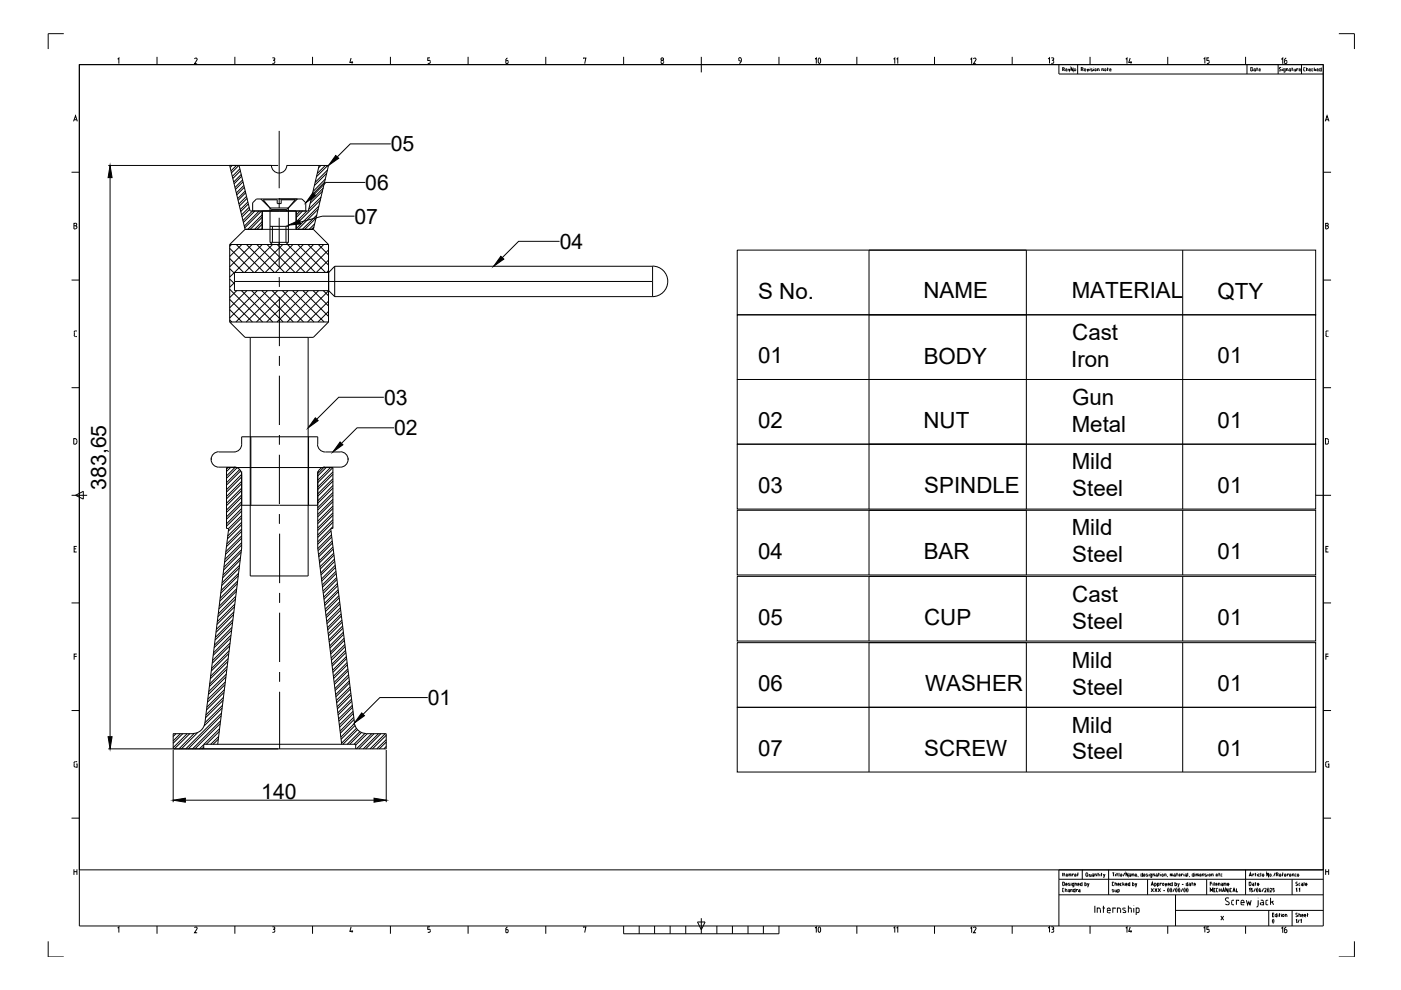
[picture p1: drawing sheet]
<svg xmlns="http://www.w3.org/2000/svg" width="297mm" height="210mm" viewBox="0 0 297 210" stroke-linecap="round" stroke-linejoin="round" font-family="sans-serif">
<defs><g id="words">
<g font-size="5.3">
<text x="170.7" y="15.2">10</text>
<text x="170.7" y="199.3">10</text>
</g>
<g font-size="4.7">
<text x="160.8" y="63.3">S No.</text>
<text x="195.8" y="63.3">NAME</text>
<text x="227.2" y="63.3">MATERIAL</text>
<text x="258.1" y="63.3">QTY</text>
<text x="160.8" y="77">01</text>
<text x="195.8" y="77.1">BODY</text>
<text x="227.1" y="77.8">Iron</text>
<text x="227.3" y="72.1">Cast</text>
<text x="258.2" y="77">01</text>
<text x="227.3" y="85.9">Gun</text>
<text x="160.8" y="90.7">02</text>
<text x="195.8" y="90.7">NUT</text>
<text x="227.2" y="91.5">Metal</text>
<text x="258.2" y="90.7">01</text>
<text x="227.2" y="99.5">Mild</text>
<text x="160.8" y="104.5">03</text>
<text x="196" y="104.5">SPINDLE</text>
<text x="227.3" y="105.2">Steel</text>
<text x="258.2" y="104.5">01</text>
<text x="227.2" y="113.5">Mild</text>
<text x="160.8" y="118.4">04</text>
<text x="195.8" y="118.4">BAR</text>
<text x="227.3" y="119.2">Steel</text>
<text x="258.2" y="118.4">01</text>
<text x="227.3" y="127.6">Cast</text>
<text x="160.8" y="132.5">05</text>
<text x="195.9" y="132.5">CUP</text>
<text x="227.3" y="133.3">Steel</text>
<text x="258.2" y="132.5">01</text>
<text x="227.2" y="141.6">Mild</text>
<text x="160.8" y="146.5">06</text>
<text x="196.1" y="146.5">WASHER</text>
<text x="227.3" y="147.3">Steel</text>
<text x="258.2" y="146.5">01</text>
<text x="227.2" y="155.3">Mild</text>
<text x="160.8" y="160.2">07</text>
<text x="196" y="160.3">SCREW</text>
<text x="227.3" y="161">Steel</text>
<text x="258.2" y="160.2">01</text>
</g>
<g font-size="4.5">
<text x="82.9" y="32.1">05</text>
<text x="77.4" y="40.3">06</text>
<text x="75.2" y="47.5">07</text>
<text x="118.7" y="52.8">04</text>
<text x="81.4" y="85.8">03</text>
<text x="83.5" y="92.3">02</text>
<text x="22.5" y="103.8" transform="rotate(-90 22.5 103.8)">383,65</text>
<text x="90.7" y="149.5">01</text>
<text x="55.4" y="169.4">140</text>
</g>
<g font-size="4.4">
<text x="224.7" y="14.8" transform="rotate(-90 224.7 14.8)">13</text>
<text x="241.3" y="14.8" transform="rotate(-90 241.3 14.8)">14</text>
<text x="270.9" y="14.8">16</text>
<text x="267.8" y="197.2">0</text>
<text x="106.2" y="199">6</text>
<text x="221.2" y="199">13</text>
<text x="270.9" y="199">16</text>
</g>
<g font-size="4">
<text x="208.1" y="14.8" transform="rotate(-90 208.1 14.8)">12</text>
<text x="257.5" y="14.8" transform="rotate(-90 257.5 14.8)">15</text>
<text x="205" y="199">12</text>
<text x="237.8" y="199">14</text>
<text x="257.5" y="199" transform="rotate(-90 257.5 199)">15</text>
</g>
<g font-size="3.5">
<text x="191.6" y="14.8" transform="rotate(-90 191.6 14.8)">11</text>
<text x="191.6" y="199" transform="rotate(-90 191.6 199)">11</text>
</g>
</g></defs>
<!-- layer: body -->
<g fill="none" stroke="#000" stroke-width=".21">
<path d="M16.8 13.7h263.8v170.7h-263.8zM23 35.1h36M23.3 37.7v118.5M49.2 35.1l-.4 .4M50.1 35.1l-1.1 1.1M50.6 35.1l-1.5 1.5M50.9 35.8l-1.7 1.6M51 36.2l-1.6 1.6M51.2 37l-1.7 1.6M51.2 37.4l-1.6 1.6M51.4 38.1l-1.6 1.6M51.5 38.6l-1.6 1.6"/>
<path d="M51.7 39.3l-1.6 1.6M51.8 39.7l-1.6 1.6M59.2 27.8v12.1M68 35.1l-.4 .4M68.6 39.9l-2.7 2.6M68.8 38.6l-2.6 2.7M69 35.1l-1.7 1.7M69 38l-2.6 2.6M69.3 36.7l-2.7 2.7M69.4 36.1l-2.6 2.6M69.5 35.1l-2.4 2.4M77.4 38.7h-8.3l-2.5 2.5"/>
<path d="M82.9 30.5h-8.6l-2.8 2.8M48.7 59.2l1 .9M48.7 57l1 .9M48.7 54.8l3 3M48.7 52.6l5.1 5.2M49.1 51.8l-.4 .4M49.7 59.9l-1 1M50.1 51.8l5.9 6M51.3 51.8l-2.6 2.6M52 40.5l-1.6 1.6M52.1 40.9l-1.6 1.6M52.3 51.8l5.9 6"/>
<path d="M52.3 41.6l-1.7 1.7M52.4 42.1l-1.6 1.6M52.5 42.8l-1.6 1.6M52.6 43.3l-1.6 1.6M52.8 44l-1.6 1.6M52.9 44.4l-1.6 1.6M53.4 51.8l-4.7 4.8M53.5 44.7l-2 2.1M54 44.7l-2.4 2.5M54.5 51.8l4.7 4.8M55 44.7l-3.2 3.2M55.5 44.7l-3.6 3.6"/>
<path d="M55.6 47.6l-1.1 1M55.6 48.5l-.2 .1M55.6 46.1l-2.5 2.5M55.6 45.6l-3.1 3M55.6 47l-1.6 1.6M55.6 51.8l-6.9 6.9M56.6 51.8l5.9 6M57.8 51.8l-5.9 6M58.8 51.8l5.9 6M59.2 56.6l1.1 1.2M59.2 42v2.1M59.2 46.2v10.4"/>
<path d="M59.2 58.7v2.1M60 51.8l-6 6M61 51.8l5.9 6M62.1 51.8l-5.9 6M63.1 51.8l5.9 6M63.6 44.7l-.8 .9M64.1 44.7l-1.3 1.4M64.3 51.8l-5.9 6M65.1 44.7l-2.3 2.3M65.3 51.8l4.4 4.4M66.5 51.8l-5.9 6M66.6 48.1l-.5 .5"/>
<path d="M66.7 47.4l-1.2 1.2M67 46.2l-2.4 2.4M67.2 45.6l-3.1 3M67.5 44.4l-4.3 4.2M67.5 51.8l2.2 2.2M67.6 43.7l-4.8 4.8M67.9 42.4l-5.1 5.1M68.1 41.8l-2.6 2.6M68.4 40.5l-2.6 2.6M68.6 51.8l-5.8 6M69.7 51.8v.1M69.7 57.3l-.4 .5"/>
<path d="M69.7 55.1l-2.6 2.7M69.7 53l-4.8 4.8M75.2 45.8h-6.9l-4.7 1.3M118.6 51.2h-8.6l-3.5 3.4M156.3 53h122.6v13.7h-122.6zM250.8 53v54.9M48.7 67.8l.5 .5M48.7 65.6l2.6 2.7M48.7 63.5l4.8 4.8M48.7 61.3l7 7M50.2 61.6l-1.5 1.5M51.2 61.6l6.6 6.7"/>
<path d="M52.3 61.6l-3.6 3.7M53.4 61.6l6.6 6.7M54.5 61.6l-5.8 5.8M55.5 61.6l6.7 6.7M56.7 61.6l-6.7 6.7M57.7 61.6l6.7 6.7M58.9 61.6l-6.7 6.7M59.2 62.9v10.5M59.2 75.5v2.1M59.2 79.7v10.4M59.9 61.6l6.7 6.7M61.1 61.6l-6.7 6.7"/>
<path d="M62 61.6l6.7 6.7M63.2 61.6l-6.7 6.7M64.2 61.6l5.5 5.5M65.4 61.6l-6.7 6.7M66.4 61.6l3.3 3.3M67.5 61.6l-6.6 6.7M68.6 61.6l1.1 1.1M69.7 68.2l-.1 .1M69.7 66l-2.3 2.3M69.7 63.9l-4.5 4.4M69.7 61.7l-6.7 6.6M156.3 66.7h122.6v13.8h-122.6z"/>
<path d="M184.2 66.7h33.4M48.4 99.1l-.4 .4M48.9 99.1l-.9 .9M49.8 99.1l-1.8 1.8M50.3 99.2l-2.3 2.2M50.8 99.6l-2.8 2.7M51 99.9l-3 3M51.2 99.9v16.3l-5 41.6M59.2 92.2v2.1M59.2 96.4v10.5M67.4 99.9v16.3l5 41.6M68.6 99.1l-1.2 1.3"/>
<path d="M69.1 99.1l-1.7 1.8M70.1 99.1l-2.7 2.7M70.6 99.1l-3.2 3.2M70.6 99.1h-22.6v12.9h.5M70.6 99.1v12.9h-.5l5.1 41.3M81.4 84.2h-9.6l-4.6 4.7M83.5 90.7h-7.8l-3.3 3.3M156.3 94.2h122.6v13.7h-122.6zM156.3 80.5h122.6v13.7h-122.6zM184.2 94.2h33.4M184.2 80.5h33.4M48.5 112l-5.1 41.3"/>
<path d="M50.8 119.9l-3.7 3.7M50.9 118.8l-3.7 3.7M51 118.2l-3.7 3.7M51.1 117.1l-3.7 3.7M51.2 116.6l-3.7 3.7M51.2 101.1l-3.2 3.2M51.2 102.6l-3.2 3.2M51.2 104l-3.2 3.2M51.2 105.4l-3.2 3.3M51.2 106.9l-3.2 3.2M51.2 108.4l-3.2 3.2M51.2 109.8l-2.8 2.8"/>
<path d="M51.2 111.2l-3 3M51.2 112.7l-3.2 3.2M51.2 114.1l-3.4 3.4M51.2 115.6l-3.6 3.6M51.2 100.6l-3.2 3.2M51.2 102.1l-3.2 3.2M51.2 103.5l-3.2 3.2M51.2 104.9l-3.2 3.2M51.2 106.4l-3.2 3.2M51.2 107.8l-3.2 3.3M51.2 109.3l-2.7 2.7M51.2 110.7l-2.9 3"/>
<path d="M51.2 112.2l-3.1 3.1M51.2 113.6l-3.3 3.4M51.2 115l-3.5 3.6M59.2 109v2.1M59.3 113.1v10.5M70.1 112.1l-2.7 2.8M70.2 112.6l-2.8 2.8M70.3 113.4l-2.9 2.9M70.3 113.9l-2.8 2.8M70.4 114.7l-2.9 2.9M70.5 115.1l-2.9 3M70.6 100.6l-3.2 3.2"/>
<path d="M70.6 102l-3.2 3.2M70.6 103.5l-3.2 3.2M70.6 104.9l-3.2 3.2M70.6 106.4l-3.2 3.2M70.6 107.8l-3.2 3.2M70.6 109.2l-3.2 3.3M70.6 110.7l-3.2 3.2M70.6 100.1l-3.2 3.2M70.6 101.5l-3.2 3.2M70.6 102.9l-3.2 3.3M70.6 104.4l-3.2 3.2M70.6 105.9l-3.2 3.2"/>
<path d="M70.6 107.3l-3.2 3.2M70.6 108.7l-3.2 3.3M70.6 110.2l-3.2 3.2M70.6 111.7l-.4 .3M70.6 116l-2.9 2.9M70.6 116.4l-2.9 2.9M70.8 117.3l-3 2.9M70.8 117.7l-2.9 2.9M70.9 118.6l-2.9 2.9M71 119l-3 2.9M71 119.9l-2.8 2.9M156.3 108.2h122.6v13.7h-122.6z"/>
<path d="M184.2 107.9v-54.9h33.4v54.9M250.8 108.2v13.7M48.4 139.6l-3.7 3.8M48.5 138.6l-3.7 3.7M48.6 138l-3.7 3.7M48.7 136.9l-3.7 3.7M48.8 136.3l-3.7 3.8M48.9 135.3l-3.7 3.7M49 134.7l-3.7 3.7M49.1 133.6l-3.7 3.7M49.2 133l-3.7 3.8M49.3 132l-3.7 3.7"/>
<path d="M49.4 131.4l-3.7 3.7M49.5 130.3l-3.7 3.8M49.6 129.7l-3.7 3.8M49.7 128.7l-3.7 3.7M49.8 128.1l-3.7 3.7M49.9 127l-3.7 3.8M50 126.4l-3.7 3.8M50.1 125.4l-3.7 3.7M50.2 124.8l-3.7 3.7M50.3 123.7l-3.7 3.8M50.4 123.2l-3.7 3.7M50.5 122.1l-3.7 3.7"/>
<path d="M50.6 121.5l-3.7 3.7M50.7 120.4l-3.7 3.7M59.3 125.7v2.1M59.3 129.9v10.5M71.1 120.3l-2.9 2.9M71.2 121.1l-2.9 2.9M71.3 121.6l-2.9 2.9M71.4 122.5l-2.9 2.8M71.4 122.9l-2.8 2.9M71.5 123.7l-2.9 2.9M71.6 124.2l-2.9 2.9M71.7 125l-2.9 2.9"/>
<path d="M71.7 125.5l-2.9 2.9M71.9 126.3l-3 2.9M71.9 126.8l-2.9 2.9M72 127.6l-2.9 2.9M72.1 128l-3 3M72.2 128.9l-2.9 2.9M72.2 129.4l-2.9 2.8M72.3 130.2l-2.9 2.9M72.4 130.6l-2.9 2.9M72.5 131.5l-2.9 2.9M72.5 131.9l-2.8 2.9M72.6 132.7l-2.9 3"/>
<path d="M72.7 133.2l-2.9 2.9M72.8 134.1l-2.9 2.8M72.8 134.5l-2.9 2.9M73 135.3l-2.9 2.9M73 135.8l-2.9 2.9M73.1 136.6l-2.9 2.9M73.2 137.1l-2.9 2.9M73.3 137.9l-2.9 2.9M73.3 138.4l-2.9 2.9M73.4 139.2l-2.9 2.9M73.5 139.6l-2.9 3M156.3 122.2h122.6v13.7h-122.6z"/>
<path d="M156.3 136.3h122.6v13.7h-122.6zM184.2 121.9v-13.7h33.4v13.7M184.2 135.9v-13.7h33.4v13.7M250.8 122.2v13.7M250.8 136.3v27.4M36.7 159v11.1M36.8 155.6h-.1M37.3 155.6l-.6 .6M38.2 155.6l-1.5 1.5M38.7 155.6l-2 2M39.7 155.6l-3 2.9M40.2 155.6l-3.2 3.2"/>
<path d="M40.9 155.6h-4.2v3.2M41.2 155.5l-3.3 3.3M41.8 155.4l-3.3 3.4M43.2 158.8v-1h32.2v1M43.2 158.4l-.4 .4M43.2 157.9l-.9 .9M43.4 153.3a2.56 2.56 0 0 1-2.5 2.2M46.3 156.7l-1.1 1.1M46.4 156.2l-1.7 1.6M46.5 155.1l-2.8 2.7M46.5 154.5l-3.3 3.3M46.7 153.4l-5.4 5.4"/>
<path d="M46.8 152.9l-6 5.9M46.9 151.8l-7 7M47 151.2l-7.6 7.6M47.1 150.1l-3.8 3.8M47.2 149.5l-3.8 3.7M47.3 148.5l-3.7 3.7M47.3 147.9l-3.6 3.7M47.5 146.8l-3.7 3.7M47.6 146.2l-3.7 3.7M47.7 145.2l-3.7 3.7M47.8 144.6l-3.8 3.7M47.9 143.5l-3.7 3.7"/>
<path d="M48 142.9l-3.7 3.7M48.1 141.9l-3.7 3.7M48.1 141.3l-3.6 3.7M48.3 140.2l-3.7 3.7M59.3 142.5v2.1M59.3 146.7v12.1M73.6 140.5l-2.9 2.9M73.6 141l-2.8 2.8M73.8 141.8l-3 2.9M73.8 142.2l-2.9 2.9M73.9 143.1l-2.9 2.9M74 143.5l-3 2.9"/>
<path d="M74.1 144.4l-2.9 2.9M74.1 144.8l-2.9 2.9M74.2 145.7l-2.9 2.8M74.3 146.1l-2.9 2.9M74.4 147l-2.9 2.8M74.4 147.4l-2.9 2.9M74.5 148.2l-2.9 2.9M74.6 148.7l-2.9 2.9M74.7 149.5l-2.9 2.9M74.7 150l-2.8 2.9M74.9 150.8l-3 2.9M74.9 151.3l-2.9 2.9"/>
<path d="M75 152.1l-2.9 2.9M75.1 152.6l-2.9 2.9M75.1 153.3a2.56 2.56 0 0 0 2.6 2.2M75.2 153.4l-2.9 2.9M75.3 153.8l-3 2.9M75.6 154.4l-3.2 3.2M75.8 154.7l-3.1 3.1M76.3 155.1l-2.7 2.7M76.6 155.3l-2.5 2.5M77.4 155.5l-2.3 2.3M77.7 155.6h4.2v3.2h-58.9M77.9 155.6l-2.5 2.4"/>
<path d="M78.8 155.6l-3.2 3.2M79.3 155.6l-3.2 3.2M80.2 155.6l-3.2 3.2M80.7 155.6l-3.2 3.2M81.7 155.6l-3.2 3.2M81.9 155.9l-2.9 2.9M81.9 157.3l-1.5 1.5M81.9 156.8l-2 2M81.9 158.3l-.5 .5M81.9 159v11.1M90.7 147.9h-10.2l-3.5 3.6M156.3 150h122.6v13.7h-122.6z"/>
<path d="M184.2 150h33.4M39.3 169.7h40M184.2 163.7v-27.4h33.4v27.4"/>
</g>
<!-- layer: nut -->
<g fill="none" stroke="#000" stroke-width=".21">
<path d="M44.8 97.4h.1M46.4 95.8a1.63 1.63 0 0 0-1.6 1.6 1.63 1.63 0 0 0 1.6 1.6M46.4 99h3.2M49.6 99a1.63 1.63 0 0 1 1.6 1.6v6.5h16.2v-6.4M51.2 94.2a1.63 1.63 0 0 1-1.6 1.6h-3.2M51.2 94.2v-1.6h16.2v1.6M53.2 92.6v14.5M65.4 92.6v14.5M67.3 94.2a1.63 1.63 0 0 0 1.7 1.6h3.2M69 99a1.63 1.63 0 0 0-1.7 1.6M72.2 95.8a1.63 1.63 0 0 1 1.6 1.6M73.8 97.4h.1"/>
<path d="M73.8 97.4a1.63 1.63 0 0 1-1.6 1.6h-3.2"/>
</g>
<!-- layer: spindle -->
<path d="M48.7 51.8l3.3-3.2h3.6v-3.9h7.2v3.9h3.6l3.3 3.2M48.7 51.8v16.5M48.7 51.8h21M59.2 51.4v.4M69.7 51.8v16.5M48.7 68.3l3.3 3.2h14.4l3.3-3.2M48.7 68.3h21M53.1 71.5v50.6h12.2v-50.6" fill="none" stroke="#000" stroke-width=".21"/>
<!-- layer: cup -->
<path d="M50.7 35.1l2.3 9.6h12.4l2.3-9.6M57.5 35.1a1.63 1.63 0 0 0 1.7 1.6 1.63 1.63 0 0 0 1.6-1.6M57.6 35.1h-8.9l3.3 13.5h14.4l3.3-13.5h-8.9M55.6 44.7v3.9M62.8 44.7v3.9" fill="none" stroke="#000" stroke-width=".21"/>
<!-- layer: tommy bar -->
<path d="M49.7 59.7h88.7M69.7 57.8h.1M69.7 57.8h-20v3.8h20M69.7 57.8v3.8M71 56.5h67.4v6.4M71 56.5l-1.3 1.3M71 56.5v6.4M138.3 56.4a3.2 3.2 0 0 1 3.3 3.3 3.2 3.2 0 0 1-3.3 3.2M69.7 61.6l1.3 1.3M71 62.9h67.4" fill="none" stroke="#000" stroke-width=".21"/>
<!-- layer: washer -->
<path d="M54.4 42.2h9.6l.8 .8v1.7h-11.2v-1.7zM55.3 42.2l2.3 2.2M57.6 44.4h3.2M57.6 44.4v.3M60.8 44.4v.3M63 42.2l-2.2 2.2" fill="none" stroke="#000" stroke-width=".21"/>
<!-- layer: screw -->
<path d="M57.2 51.4l.6 .4h2.8l.5-.4M57.2 51.4h3.9M57.2 48h3.9M57.2 44.1l-1.4-1.7h3v.8h.8v-.8h3l-1.5 1.7M57.2 44.1h3.9M57.2 44.1v7.3M57.8 48v3.4M60.6 48v3.4M61.1 44.1v7.3" fill="none" stroke="#000" stroke-width=".21"/>
<!-- layer: body -->
<path d="M23.3 35.1l.5 2.6h-.9zM71.2 33l.6 .6-2.1 1.5zM61.1 47.7l2.4-1 .2 .8zM66.4 40.8l.5 .7-2.1 1.5zM106.2 54.3l.6 .6-2.1 1.6zM66.9 88.6l.6 .6-2.2 1.5zM72.1 93.7l.6 .6-2.1 1.5zM22.9 156.2h.9l-.5 2.6zM76.7 151.2l.6 .6-2.1 1.5zM36.7 169.7l2.6-.5v.9zM79.3 169.2l2.6 .5-2.6 .4z" fill="#000" stroke="#000" stroke-width=".21"/>
<!-- layer: Title Block -->
<g fill="none" stroke="#000" stroke-width=".21">
<path d="M13.5 7.1h-3.3v3.3M16.8 13.7h263.8v182.6h-263.8zM24.9 12.6l.3-.3v1.2M33.3 12.1v1.6M41.3 12.5l.2-.2 .3 .3-.6 .9h.6M49.8 12.1v1.6M57.8 12.3l.4 .1v.2l-.2 .2 .3 .2M57.9 12.8h.1M58.3 13.1l-.2 .3h-.3M66.3 12.1v1.6M74.4 12.3l-.2 .9h.7M74.6 12.9v.6"/>
<path d="M82.8 12.1v1.6M90.7 13.4h.3M91 12.8l.2 .2M91.2 12.3h-.5v.5h.3M91.2 13.1v.2l-.2 .1M99.2 12.1v1.6M107.2 13.2l.3 .3 .3-.3M107.5 12.8l.2 .1 .1 .3M107.5 12.9h-.3v.3M107.6 12.3l-.4 .5M115.7 12.1v1.6M123.7 12.4v-.1h.5l-.2 1.2"/>
<path d="M132.2 12.1v1.6M140.1 13l.3-.2 .3 .2M140.1 13.2l.3 .3 .3-.3M140.2 13.1v.1M140.7 13.1v.1M148.7 12.1v3.3M156.6 12.6l.3 .3M156.9 12.9h.3M157.2 12.5l-.2-.2h-.3l-.1 .3M157.2 12.9l-.5 .6M157.2 12.5v.4M165.2 12.1v1.6"/>
<path d="M181.7 12.1v1.6M198.1 12.1v1.6M214.6 12.1v1.6M224.5 15.7h56.1M226.1 15.1h.2M226.3 14.8h-.4M226.5 14.6l.2 .5 .2-.5M227.5 14.3v.8l-.4-.8v.8M227.8 14.9l.1 .1 .2-.1M227.8 14.9l.1-.3 .2 .3M228.5 13.7v2M229.2 14.8l.4-.1v-.3l-.4-.1v.8"/>
<path d="M229.5 14.8l.2 .3M229.9 14.7l.1-.1 .2 .2h-.3M229.9 14.9l.1 .1M229.9 14.8v.1M230 15.1h.2M230.5 14.6l.1 .5 .2-.5M231.1 14.3v.1M231.1 14.6v.5M231.1 12.1v1.6M231.4 14.8l.2 .1M231.4 14.5l-.1 .2M231.4 14.6h.2"/>
<path d="M231.6 14.9v.1h-.3M231.9 14.3v.1M231.9 14.6v.5M232.1 14.9l.2 .1 .1-.1M232.4 14.7l-.2-.1-.1 .3M232.5 14.8v.1M232.9 14.5l.1 .2M232.9 14.6h-.2v.5M233.1 14.7v.4M233.8 14.5l.1 .2M233.8 14.6h-.2v.5M233.9 14.7v.4"/>
<path d="M234.2 14.9l.2 .1 .1-.1M234.5 14.7l-.3-.1v.3M234.5 14.8v.1M234.8 14.6h.2M234.8 14.3v.8M235.3 14.9l.1 .1M235.4 15.1h.2M235.6 14.7l-.3-.1v.3M235.6 14.8h-.3M247.6 12.1v1.6M264.1 12.1v1.6M264.4 13.7v2"/>
<path d="M265.6 14.5l-.1-.1-.3-.1v.8l.4-.3M265.6 14.5v.3M265.9 14.6h.1M265.9 14.8v.2M266 14.8h.2M266 14.5l.2 .2M266.2 14.7v.4h-.2M266.4 14.6h.3M266.5 14.3v.8M266.9 14.8h.3v-.2h-.2l-.1 .3M266.9 14.9l.1 .1M267.1 15.1h.1"/>
<path d="M276.4 14.5v.4M276.4 14.9l.2 .2M276.6 14.3l-.2 .2M276.6 15.1h.1M276.6 14.3h.1M277 14.6h.2M277 14.3v.8M277.1 14.5l.2 .2M277.3 14.7v.4M277.6 14.9l.1 .1M277.7 15.1h.2M277.8 14.7l-.2-.1v.3"/>
<path d="M277.9 14.8h-.3M278.1 14.9l.3 .2M278.1 14.7v.2M278.2 14.5l-.1 .2M278.3 14.6h.1M278.7 14.3v.8M278.8 14.8l.2 .3M279 14.7l-.3 .1M279.2 14.9l.1 .1M279.3 15.1h.2M279.5 14.7l-.3-.1v.3M279.5 14.8h-.3"/>
<path d="M279.8 14.7v.2M279.9 14.5l-.1 .2M279.9 14.6h.2M280.1 14.3v.8l-.3-.2M283.9 7.1h3.3v3.3M15.2 36.5h1.6M15.6 25.7l.4-1.2 .4 1.2M15.7 25.4h.6M280.6 36.5h1.6M281 25.7l.4-1.2 .4 1.2M281.1 25.4h.6M15.2 59.4h1.6"/>
<path d="M15.7 47.9h.3M16 47.9a.32 .32 0 0 1 .3 .3 .32 .32 0 0 1-.3 .3M16 47.9l.2-.2v-.2l-.5-.1v1.1h.3M280.6 59.4h1.6M281.1 47.9h.3M281.3 47.9a.32 .32 0 0 1 .4 .3 .32 .32 0 0 1-.4 .3M281.3 47.9l.3-.2v-.2l-.5-.1v1.1h.3M15.7 71l.2 .3 .4 .1M15.8 70.5v.6M16 70.1l-.3 .3M16.1 70.2h.2M281.1 71l.3 .4"/>
<path d="M281.1 70.5v.6M281.4 70.1l-.3 .3M281.4 71.4h.3M281.4 70.2h.3M15.2 82.2h1.6M15.9 93l.4 .4M15.9 93h-.3v1.2h.3M16.3 93.8l-.4 .4M16.3 93.4v.4M280.6 82.2h1.6M281.7 93.4l-.2-.4h-.5v1.2l.6-.2 .1-.6M15.2 105h3.3"/>
<path d="M15.7 116.4h.4M16 105l1.7-.8v1.6zM16.3 115.9h-.6v1.1h.6M278.9 105h3.3M281.1 116.4h.4M281.7 115.9h-.6v1.1h.6M15.2 127.8h1.6M15.7 139.2h.6M16.3 138.7h-.6v1.2M280.6 127.8h1.6M281.1 139.2h.6M281.7 138.7h-.6v1.2"/>
<path d="M15.2 150.7h1.6M280.6 150.7h1.6M15.2 173.5h1.6M15.7 162.3l.3 .3M15.7 161.8v.5M16.2 162h.2v.7h-.4M16.4 161.5h-.6l-.1 .3M280.6 173.5h1.6M281.1 162.3l.3 .3M281.5 162h.2v.7h-.3M281.7 161.5l-.6 .1v.7M10.2 199.6v3.3h3.3"/>
<path d="M15.7 184.3v1.2M15.7 184.8h.6M16.3 184.3v1.2M24.9 196.8l.3-.3v1.2M33.3 196.3v1.7M41.3 196.7l.2-.2 .3 .3-.6 1h.6M49.8 196.3v1.7M57.8 196.5h.3l.2 .3-.2 .2h-.2M58 197l.2 .1 .1 .3M58.3 197.4l-.2 .2-.3 .1M66.3 196.3v1.7M74.4 196.5l-.2 1h.7"/>
<path d="M74.6 197.2v.5M82.8 196.3v1.7M90.7 197.7h.3M91 197l.2 .1v.3M91.2 196.5h-.5v.5h.3M91.2 197.4l-.2 .3M99.2 196.3v1.7M115.7 196.3v1.7M123.7 196.7v-.2h.5l-.2 1.2M132.2 196.3v1.7h33v-1.7M135.5 196.3v1.7M138.8 196.3v1.7"/>
<path d="M142.1 196.3v1.7M145.4 196.3v1.7M147.9 195.5h1.6l-.8 1.6zM148.7 194.7v3.3M152 196.3v1.7M155.3 196.3v1.7M158.6 196.3v1.7M161.9 196.3v1.7M181.7 196.3v1.7M198.1 196.3v1.7M214.6 196.3v1.7M224.5 186.4h56.1"/>
<path d="M224.5 189.7h56.1M225.3 188.9l.3 .2M225.3 185.1v.7M225.3 188.5v.4M225.5 187l.1 .1 .1 .5M225.5 188.3l-.2 .2M225.5 187.1h-.2v.7l.4-.3M225.5 188.4h.1M225.5 185.3h.3M225.6 185.1v.7M225.9 188.4v.7M225.9 188.6h.2"/>
<path d="M226 185.5l.2-.2 .1 .2M226 185.5l.1 .3M226.1 188.6l.1 .5M226.1 187.8h.2M226.2 185.8h.2M226.2 187.4l-.2-.1 .1 .4M226.3 187.4l-.4 .1M226.4 185.5l-.4 .1M226.5 188.6h.1M226.5 187.7h.2M226.6 188.8v.2M226.6 187.5l.2 .1"/>
<path d="M226.6 188.8h.2M226.6 188.6l.2 .1M226.8 187.6l-.1 .2M226.8 188.8v.3h-.2M226.8 187.3h-.3l.1 .2M226.9 185.3v.5M227.1 185.4l-.5-.1v.5M227.1 185.4v.4M227.1 187.1h.1M227.1 187.3v.5M227.2 188.6l.1 .5M227.2 188.6h-.2v.5"/>
<path d="M227.6 185.4l-.3-.1v.5M227.6 188.8v.2M227.7 187.8l-.3-.1v-.4h.3v.6l-.3 .1M227.7 188.6l-.1 .1M227.7 188.6h.2M227.9 185.5l.1-.2 .1 .2M227.9 185.5v.3h.3M227.9 188.4v.7l-.3-.2M228.2 185.5l-.3 .1M228.2 187.4l-.3-.1v.5M228.3 187.4v.4M228.4 188.7l-.2-.1v.5"/>
<path d="M228.4 185.3h.3M228.5 185.2v.6M228.6 187.8h.2M228.6 185.1l-.1 .1M228.7 188.6h.2M228.8 187.4l-.3-.1 .1 .4M228.8 187.4l-.3 .1M228.8 188.6l.2 .5-.3-.1v-.1l.3-.1M229.4 187.1v.7l-.3-.1v-.4h.3M229.5 184.4v2M230 187.1v.7h.2M230 187.3h.2"/>
<path d="M230.2 187.3l.1 .1-.1 .4M230.2 185.3l.2-.2 .2 .2M230.2 185.3v.3l.2 .2 .2-.5M230.5 185.7l.2 .1M230.6 187.3l.1 .5M230.9 187.3l-.3 .7M231 185.3v.4M231.1 196.3v1.7M231.3 185.3v.5l-.4-.2M231.6 185.3l.3 .1M231.6 185.6v.2M231.7 185.6h.2"/>
<path d="M231.9 185.4v.4h-.2M232.1 192.1v1.4M232.5 185.4v.4M232.5 185.4l-.4-.1v.5M232.7 185.3h.3M232.8 185.1v.7M233.2 185.1h.1M233.2 185.3v.5M233.3 192.8l-.2-.2-.5-.1v1M233.3 192.8v.7M233.4 185.3h.3M233.5 185.1v.7"/>
<path d="M233.8 192.5h.5M233.9 185.3l.2 .5M233.9 192.1v1.4M234.3 185.3l-.4 .7M234.8 192.8a.32 .32 0 0 1 .3-.3 .32 .32 0 0 1 .3 .3M234.8 193.3l.2 .2M234.8 192.9v.4M235 193.5h.4M235 184.4v5.3M235.4 192.9v.1h-.6M235.8 187.6l.2 .2M235.9 185.1h.3"/>
<path d="M235.9 187.2v.4M235.9 188.6l-.1 .1 .3 .3h-.3M235.9 188.6l.2 .1M236 187l-.2 .2M236 187.8h.2M236 187.1h.2M236.1 185.1v.7M236.4 187.3h.3v.5M236.4 188.6l.2 .5h.1v-.5M236.4 187.1v.7M236.4 192.7v-.2h-.5v1M236.5 185.1h.1"/>
<path d="M236.5 185.3v.5M236.7 185.3h.3M236.8 185.1v.7M237.1 187.8h.2M237.1 188.6l.2 .1M237.2 188.6h-.2v.7M237.3 185.1v.7M237.3 192.5l.2 .3M237.3 187.4l-.3-.1 .1 .4M237.3 188.9l-.3 .2M237.3 192.5h-.4v1M237.3 187.4l-.3 .1"/>
<path d="M237.3 188.8v.2M237.6 185.5l.1 .3M237.6 192.8v.7M237.6 185.5l.1-.2 .2 .2M237.7 187.3l-.2 .3 .2 .2M237.7 185.8h.2M237.7 187.8h.1M237.7 187.3h.1M237.9 185.5l-.3 .1M238.1 187.1v.7M238.2 192.9l.4 .2M238.2 187.4l.2 .4"/>
<path d="M238.4 187.4l-.3 .1M238.5 185.1l-.4 .7M238.6 193.1v.3h-.6M238.6 192.6h-.5v.3M238.8 187.8h.2M238.9 187.4l-.2-.1 .1 .4M239 187.4l-.4 .1M239.2 185.1v.7l-.5-.7v.7M239.2 187.4v.2M239.2 192v1.5M239.2 192.5h.4M239.4 185.3l.3 .1"/>
<path d="M239.5 187.1v.7l-.3-.2M239.5 187.3l-.3 .1M239.6 192.5l.3 .3M239.7 185.4v.4h-.3v-.2h.3M239.9 192.8v.7M240.1 187.1v.7h.2M240.1 187.3h.2M240.2 185.3v.5M240.3 185.3l.1 .1M240.3 187.3l.1 .1M240.3 185.3h-.3v.5M240.4 192v.1"/>
<path d="M240.4 192.5v1M240.4 187.6l-.1 .2M240.5 185.4v.4M240.5 187.4v.2M240.7 185.5l.1-.2 .2 .2M240.7 185.5l.1 .3M240.7 187.3l.1 .5M240.8 185.8h.2M240.9 193.5h.4M241 185.5l-.3 .1M241 187.3l-.3 .7M241.3 192.5l.2 .3"/>
<path d="M241.3 192.5h-.4v1.5M241.3 185.8v.2M241.5 193.2l-.2 .3M241.5 192.8v.4M241.9 185.4v.3M242.2 185.1v.7l-.3-.2M242.2 185.3l-.3 .1M242.5 185.5l.1 .3M242.5 185.5l.1-.2 .2 .2M242.6 185.8h.2M242.8 185.5l-.3 .1M243.1 185.5l.2 .1"/>
<path d="M243.3 185.6v.2l-.3-.1M243.3 186.4v3.3M243.3 185.4l-.2-.1v.2M243.6 185.1h.1M243.6 185.3v.5M243.9 185.6l.1 .2M243.9 185.4v.3M243.9 186h.2M244 185.3l-.1 .1M244 185.3h.2v.6l-.2 .1M244 185.8h.2M244.1 187.8l.2-.7 .3 .7"/>
<path d="M244.1 188.4l.5 .7M244.2 187.6h.3M244.6 188.4l-.5 .7M244.6 185.3l.2 .1M244.7 185.3h-.3v.5M244.8 185.4v.4M244.8 187.8l.4-.2-.2-.3h-.2v.7M244.8 188.4l.5 .7M245.1 185.3l.2 .1M245.1 185.5v.2M245.2 185.6h.2M245.3 188.4l-.5 .7"/>
<path d="M245.4 185.4v.4h-.2M245.4 187.8l.3-.2-.1-.3h-.2v.7M245.5 188.4l.6 .7M245.6 185.3h.2M245.7 185.1v.7M246.1 188.4l-.6 .7M246.1 185.1h.1M246.1 185.3v.5M246.2 187.4l-.2-.1v.5M246.4 185.5v.2M246.4 185.5l.1-.2 .1 .2M246.4 185.6l.1 .2 .1-.2"/>
<path d="M246.6 188.8h.4M246.7 185.5v.2M246.8 187.4l-.3-.1v.3l.1 .1 .2-.1M246.8 187.4v.2M247.1 187.3l.1 .5 .2-.5M247.2 185.4v.4M247.2 185.4l-.3-.1v.5M247.5 185.8v.2M247.6 196.3v1.7M247.6 188.4h.2M247.6 189h.2M247.6 188.4v.7"/>
<path d="M247.7 187.8h.3M247.8 188.4v.7M247.9 187.4l-.2-.1v.4M248 187.4l-.4 .1M248.2 187.4v.2M248.3 188.4v.7M248.4 188.4l-.1-.1a.41 .41 0 0 0-.2 .4 .41 .41 0 0 0 .2 .4l.1-.1M248.4 185.3v.5M248.4 185.3l.2 .1M248.5 185.3h-.4v.5M248.6 187.1v.7l-.4-.2M248.6 187.3l-.4 .1"/>
<path d="M248.6 185.4v.4M248.9 185.3h.2M249 185.5v.2M249 185.6h.2M249 188.4l-.3 .7M249 185.3l.2 .1M249.1 187.1v.7h.2M249.1 187.3h.2M249.2 185.4v.4h-.2M249.2 193h31.4M249.2 189.7v6.6M249.3 187.3l.1 .3-.1 .2"/>
<path d="M249.4 188.3a.45 .45 0 0 1 0 .8l-.2-.3zM249.4 185.3h.3M249.5 185.1v.7M249.7 187.3l.2 .5M250 185.5v.2M250 185.5l.1-.2 .1 .2M250 185.6l.1 .1M250 188.3a.45 .45 0 0 1 0 .8l-.2-.3zM250 187.3l-.3 .7M250.1 185.8h.1M250.2 185.5l-.2 .1M250.6 187.5h.3"/>
<path d="M250.8 185.4l-.3-.1v.5M250.8 188.4l-.4 .7M251 185.1h.1M251 185.3v.5M251 188.4v.7M251.1 188.4v-.1a.45 .45 0 0 1 0 .8v-.1M251.3 185.3h.1M251.4 185.5v.2M251.4 185.6h.2M251.4 185.3l.2 .1M251.5 187.6l.1 .2M251.5 187.4v.2"/>
<path d="M251.6 185.4v.4h-.2M251.6 188.4h.2M251.6 189h.2M251.6 187.3l-.1 .1M251.6 188.4v.7M251.6 187.3h.2M251.8 185.1l.1 .6M251.8 187.1v.7h-.2M251.8 188.4v.7M252.1 187.3h.2M252.2 185.8v.2M252.3 187.3l.1 .5h-.2"/>
<path d="M252.4 187.5l-.3 .1 .1 .1M252.7 187.3h.2M252.7 185.6l.2 .2M252.7 187.1v.7M252.8 185.4v.3M252.9 185.3l-.2 .1M252.9 185.3h.2M253.1 185.1v.7h-.2M253.3 187.8h.2M253.3 185.1h.1M253.3 185.3v.5M253.4 187.4l-.2-.1v.4"/>
<path d="M253.5 187.4l-.3 .1M253.8 185.3v.5M254.1 185.4l-.5-.1v.5M254.1 185.4v.4M254.4 185.5v.2M254.4 185.6l.1 .1M254.4 185.5l.1-.2 .1 .2M254.5 185.8h.2M254.7 185.5l-.3 .1M255.2 185.4l-.3-.1v.5M255.2 185.4v.4M255.5 185.7l.2 .1"/>
<path d="M255.5 185.5l.3 .1M255.7 185.6v.2M255.8 185.4l-.3-.1v.2M255.8 186.4v3.3M256.1 185.1h.1M256.1 185.3v.5M256.3 185.5l.2 .2 .1-.2M256.3 185.5l.2-.2 .1 .2M256.6 189.1v-.7l.3 .4 .2-.4v.7M256.6 187.4h.3M256.9 187.1h-.3v.7M257.1 185.3l.1 .1"/>
<path d="M257.1 185.3h-.2v.5M257.2 187.1h.1M257.2 187.3v.5M257.2 185.4v.4M257.4 188.7h.2M257.4 187.1l.1 .6M257.7 188.4h-.3v.7h.3M257.8 185.6l.1 .1M257.8 185.5v.2M257.8 185.5l.2-.2 .1 .2M257.9 187.8h.2M258 185.8h.1"/>
<path d="M258 187.4l-.2-.1 .1 .4M258.1 187.4l-.3 .1M258.1 188.3l-.2 .2v.4l.2 .2M258.1 185.5l-.3 .1M258.1 189.1h.1M258.1 188.4h.1M258.4 185.3h.2M258.5 185.1v.7M258.5 188.7h.4M258.5 188.4v.7M258.5 187.3l.2 .5M258.5 187.3h-.2v.5"/>
<path d="M258.8 185.6l.2 .2M258.8 194.2l.6 .9M258.9 185.4v.3M258.9 188.4v.7M259 187.3l.2 .1 .1 .4h-.2M259 185.3l-.2 .1M259 185.3h.1M259 185.8h.1M259.2 189.1l.2-.7 .2 .7M259.2 188.9h.4M259.3 187.5l-.3 .1v.1M259.4 194.2l-.6 .9"/>
<path d="M259.7 187.3v.5M259.8 187.3l.2 .5M259.9 187.3h-.4v.5M260.3 188.4v.7l-.4-.7v.7M260.4 187.8h.2M260.5 187.4l-.2-.1v.4M260.6 190.4h-.6l-.2 .2 .1 .3 .5 .3a.36 .36 0 0 1 .1 .6 .36 .36 0 0 1-.5 0l-.2-.1M260.6 187.4l-.4 .1M260.6 188.4v.7M260.8 188.9l.3 .2M260.8 188.5v.4M261 188.3l-.2 .2"/>
<path d="M261 188.4h.1M261.1 191.2v.4M261.1 191.6l.2 .2h.3M261.4 189.1l.2-.7 .3 .7M261.5 188.9h.3M261.6 190.9h-.3l-.2 .2M262.1 188.4v.7h.4M262.6 191v-.1h-.5v.9M263.4 191.8h.4M263.8 191.2a.32 .32 0 0 0-.4-.3 .32 .32 0 0 0-.3 .3v.4l.2 .2M263.8 191.2v.2h-.7M264.1 184.4v5.3"/>
<path d="M264.1 196.3v1.7M264.3 190.9l.2 .9 .3-.6 .2 .6 .3-.9M264.9 185.8l.2-.7 .3 .7M264.9 188.5l.1-.1v.7M264.9 185.6h.4M265 187l.2 .2M265 187.1h-.1v.7l.3-.3M265.3 187.3v.3M265.4 188.7l.2 .1M265.6 188.4h-.3v.3h.1M265.6 187.3h.1M265.6 188.9l-.3 .2"/>
<path d="M265.6 188.8v.1M265.7 187.3l.1 .5h-.1M265.8 185.4l-.2-.1v.5M265.8 187.5l-.2 .1v.1M266.1 185.3h.2M266.1 187.3h.2M266.2 185.1v.7M266.2 187.1v.7M266.2 188.4l-.4 .7M266.6 185.1h.1M266.6 185.3v.5M266.6 188.4v.7"/>
<path d="M266.7 188.4l-.1-.1a.41 .41 0 0 0-.2 .4 .41 .41 0 0 0 .2 .4l.1-.1M266.7 192l-.3 .3M266.7 187.8h.2M266.8 190.4h.1M266.8 190.9v1.1M266.8 185.6l.1 .2M266.8 185.4v.3M266.9 187.4l-.3-.1 .1 .4M266.9 187.4l-.3 .1M266.9 185.3l-.1 .1M267 185.3h.1M267 185.8h.1"/>
<path d="M267.1 188.7a.18 .18 0 0 1 .2 .2 .18 .18 0 0 1-.2 .1l-.1-.3h.2M267.2 188.3l-.2 .4M267.3 185.1l.1 .7M267.3 190.9h.3M267.6 190.9l.3 .2M267.6 185.5l.2 .3M267.6 185.5l.2-.2 .1 .2M267.8 185.8h.2M267.9 191.2v.6h-.6v-.4h.6M267.9 188.4l-.3 .7M268 185.5l-.4 .1M268.3 188.4l.1 .2"/>
<path d="M268.3 188.3l-.2 .2M268.4 191.6l.2 .2M268.4 191.2v.4M268.4 188.6l-.2 .5h.3M268.6 190.9l-.2 .2M268.7 191.8h.2M268.7 190.9h.2M268.8 188.3a.41 .41 0 0 1 .2 .4 .41 .41 0 0 1-.2 .4zM269 185.1v.7l-.4-.7v.7M269.2 185.5l.2-.2 .1 .2M269.2 185.6l.2 .2 .1-.2M269.2 185.5v.2"/>
<path d="M269.4 190.4v1.4M269.4 188.4l.2 .2M269.4 188.3l-.1 .2M269.6 185.5v.2M269.6 188.6l-.3 .5h.3M269.7 191.2l.3 .6M269.8 185.7v.1M270 191l-.6 .4M270 188.7l.2 .1M270.2 188.4h-.3v.3h.2M270.2 188.9l-.3 .2M270.2 188.8v.1"/>
<path d="M270.4 185.1l-.3 .7M270.6 185.5h.2M270.8 185.4l.1-.3h-.3v.7M270.9 185.5l.1 .3M271.3 185.5l.1-.2 .2 .2M271.3 185.5l.1 .3M271.4 185.8h.2M271.6 185.5l-.3 .1M271.8 185.3h.3M271.9 185.2v.6M272.1 185.1l-.2 .1M272.3 185.5l.2-.2 .1 .2"/>
<path d="M272.3 185.5l.2 .3M272.5 185.8h.2M272.7 185.5l-.4 .1M273.2 185.4l-.3-.1v.5M273.4 185.5l.2-.2 .1 .2M273.4 185.5v.3h.3M273.7 185.5l-.3 .1M274 186.4v3.3M274 193v3.3M274.3 185.4l-.3-.1v.5M274.3 185.4v.4M274.5 185.6l.2 .2"/>
<path d="M274.6 185.4v.3M274.7 185.3l-.2 .1M274.7 187.7l.3 .1M274.7 185.3h.1M274.7 185.8h.1M274.8 188.5l.1-.1v.7M274.8 187.4l.3 .1M274.9 187l.2 .1M274.9 187.1l-.1 .1v.1M275 187.5l.1 .1-.2 .1M275.1 185.5l.1 .3M275.1 185.5l.1-.2 .2 .2"/>
<path d="M275.1 193.7h-.3v.2M275.1 188.7v.1M275.1 189h.1M275.2 185.8h.2M275.4 185.5l-.3 .1M275.4 188.5l.2-.1v.7M275.4 193.6v.8M275.4 193.9h.2M275.5 187.3l-.1 .1 .1 .4M275.6 187.8h.1M275.6 187.3h.1M275.6 193.9l.1 .1"/>
<path d="M275.9 187.3l.3 .1M276 194l.1-.1 .2 .1M276 187.5v.2M276 187.5h.2M276.2 187.4v.4h-.2M276.5 187.1v.6M276.5 194.2l.1 .1M276.5 194v.3M276.5 194l.2-.1 .1 .1M276.7 194.4h.2M276.8 187.5h.3l-.1-.2h-.2l.1 .4M276.9 194l-.4 .1"/>
<path d="M276.9 187.8h.2M277.1 193.9h.3M277.2 193.6v.8M280.6 184.4h-56.1v11.9M281.1 184.8h.6M281.1 184.3v1.2M281.7 184.3v1.2M287.2 199.6v3.3h-3.3"/>
<circle cx="140.4" cy="12.5" r=".28"/>
</g>
<use href="#words"/>
</svg>
